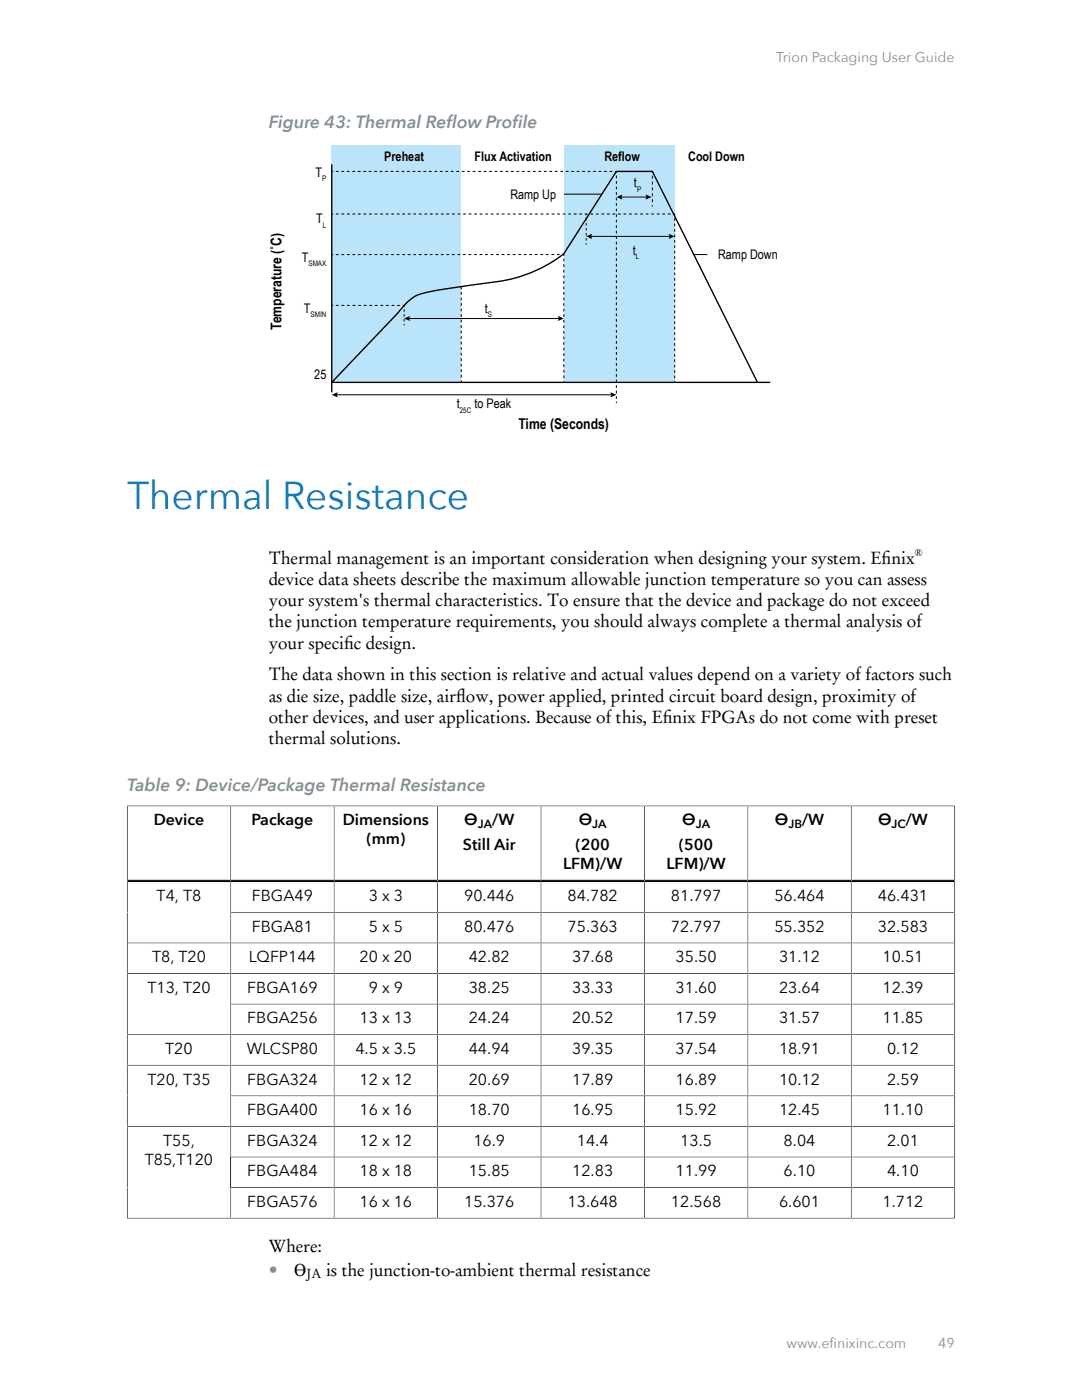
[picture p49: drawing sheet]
<svg xmlns="http://www.w3.org/2000/svg" width="216mm" height="279mm" viewBox="0 0 216 279" stroke-linecap="round" stroke-linejoin="round" font-family="sans-serif">
<defs><g id="words">
<text font-size="7.8" fill="#127abc" x="25.4" y="101.5">Thermal Resistance</text>
<g font-size="3.5" fill="#829096">
<text x="53.6" y="25.6">Figure 43: Thermal Reflow Profile</text>
<text x="25.4" y="157.9">Table 9: Device/Package Thermal Resistance</text>
<text x="53.6" y="254.6">•</text>
</g>
<g font-size="3.5">
<text x="53.6" y="112.5">Thermal management is an important consideration when designing your system. Ef</text>
<text x="175.9" y="112.5">inix</text>
<text x="53.6" y="116.7">device data sheets describe the maximum allowable junction temperature so you can assess</text>
<text x="53.6" y="121">your system's thermal characteristics. To ensure that the device and package do not exceed</text>
<text x="53.6" y="125.2">the junction temperature requirements, you should always complete a thermal analysis of</text>
<text x="53.6" y="129.4">your specif</text>
<text x="68.7" y="129.4">ic design.</text>
<text x="53.6" y="135.8">The data shown in this section is relative and actual values depend on a variety of factors such</text>
<text x="53.6" y="140">as die size, paddle size, airf</text>
<text x="91" y="140">low, power applied, printed circuit board design, proximity of</text>
<text x="53.6" y="144.3">other devices, and user applications. Because of this, Ef</text>
<text x="53.6" y="148.5">thermal solutions.</text>
<text x="132.3" y="144.3">inix FPGAs do not come with preset</text>
<text x="53.6" y="249.8">Where:</text>
<text x="58.6" y="254.6">Θ</text>
<text x="65.1" y="254.6">is the junction-to-ambient thermal resistance</text>
</g>
<g font-size="3.2">
<text x="30.7" y="164.7">Device</text>
<text x="50.2" y="164.7">Package</text>
<text x="68.4" y="164.7">Dimensions</text>
<text x="92.6" y="164.7">Θ</text>
<text x="98.2" y="164.7">/W</text>
<text x="115.5" y="164.7">Θ</text>
<text x="136.1" y="164.7">Θ</text>
<text x="154.6" y="164.7">Θ</text>
<text x="160" y="164.7">/W</text>
<text x="175.2" y="164.7">Θ</text>
<text x="180.7" y="164.7">/W</text>
<text x="73.1" y="168.5">(mm)</text>
<text x="92.4" y="169.6">Still Air</text>
<text x="112.4" y="173.4">LFM)/W</text>
<text x="114.8" y="169.6">(200</text>
<text x="133" y="173.4">LFM)/W</text>
<text x="135.5" y="169.6">(500</text>
<text x="31.3" y="179.8">T4, T8</text>
<text x="50.3" y="179.8">FBGA49</text>
<text x="73.6" y="179.8">3 x 3</text>
<text x="92.6" y="179.8">90.446</text>
<text x="113.3" y="179.8">84.782</text>
<text x="133.9" y="179.8">81.797</text>
<text x="154.5" y="179.8">56.464</text>
<text x="175.2" y="179.8">46.431</text>
<text x="50.3" y="186">FBGA81</text>
<text x="73.6" y="186">5 x 5</text>
<text x="92.6" y="186">80.476</text>
<text x="113.3" y="186">75.363</text>
<text x="133.9" y="186">72.797</text>
<text x="154.5" y="186">55.352</text>
<text x="175.2" y="186">32.583</text>
<text x="30.3" y="192.1">T8, T20</text>
<text x="49.7" y="192.1">LQFP144</text>
<text x="71.7" y="192.1">20 x 20</text>
<text x="93.5" y="192.1">42.82</text>
<text x="114.2" y="192.1">37.68</text>
<text x="134.8" y="192.1">35.50</text>
<text x="155.4" y="192.1">31.12</text>
<text x="176.1" y="192.1">10.51</text>
<text x="29.4" y="198.2">T13, T20</text>
<text x="49.3" y="198.2">FBGA169</text>
<text x="73.6" y="198.2">9 x 9</text>
<text x="93.5" y="198.2">38.25</text>
<text x="114.2" y="198.2">33.33</text>
<text x="134.8" y="198.2">31.60</text>
<text x="155.4" y="198.2">23.64</text>
<text x="176.1" y="198.2">12.39</text>
<text x="49.3" y="204.3">FBGA256</text>
<text x="71.7" y="204.3">13 x 13</text>
<text x="93.5" y="204.3">24.24</text>
<text x="114.2" y="204.3">20.52</text>
<text x="134.8" y="204.3">17.59</text>
<text x="155.4" y="204.3">31.57</text>
<text x="176.1" y="204.3">11.85</text>
<text x="33" y="210.4">T20</text>
<text x="49.3" y="210.4">WLCSP80</text>
<text x="70.9" y="210.4">4.5 x 3.5</text>
<text x="93.5" y="210.4">44.94</text>
<text x="114.2" y="210.4">39.35</text>
<text x="134.8" y="210.4">37.54</text>
<text x="155.4" y="210.4">18.91</text>
<text x="177" y="210.4">0.12</text>
<text x="29.4" y="216.5">T20, T35</text>
<text x="49.3" y="216.5">FBGA324</text>
<text x="71.7" y="216.5">12 x 12</text>
<text x="93.5" y="216.5">20.69</text>
<text x="114.2" y="216.5">17.89</text>
<text x="134.8" y="216.5">16.89</text>
<text x="155.4" y="216.5">10.12</text>
<text x="177" y="216.5">2.59</text>
<text x="49.3" y="222.6">FBGA400</text>
<text x="71.7" y="222.6">16 x 16</text>
<text x="93.5" y="222.6">18.70</text>
<text x="114.2" y="222.6">16.95</text>
<text x="134.8" y="222.6">15.92</text>
<text x="155.4" y="222.6">12.45</text>
<text x="176.1" y="222.6">11.10</text>
<text x="28.9" y="232.5">T85,T120</text>
<text x="32.6" y="228.7">T55,</text>
<text x="49.3" y="228.7">FBGA324</text>
<text x="71.7" y="228.7">12 x 12</text>
<text x="94.5" y="228.7">16.9</text>
<text x="115.1" y="228.7">14.4</text>
<text x="135.7" y="228.7">13.5</text>
<text x="156.4" y="228.7">8.04</text>
<text x="177" y="228.7">2.01</text>
<text x="49.3" y="234.8">FBGA484</text>
<text x="71.7" y="234.8">18 x 18</text>
<text x="93.5" y="234.8">15.85</text>
<text x="114.2" y="234.8">12.83</text>
<text x="134.8" y="234.8">11.99</text>
<text x="156.4" y="234.8">6.10</text>
<text x="177" y="234.8">4.10</text>
<text x="49.3" y="240.9">FBGA576</text>
<text x="71.7" y="240.9">16 x 16</text>
<text x="92.6" y="240.9">15.376</text>
<text x="113.3" y="240.9">13.648</text>
<text x="133.9" y="240.9">12.568</text>
<text x="155.4" y="240.9">6.601</text>
<text x="176.1" y="240.9">1.712</text>
</g>
<g font-size="3">
<text x="56.2" y="65.9" transform="rotate(-90 56.2 65.9)">Temperature (˚C)</text>
<text x="103.4" y="85.6">Time (Seconds)</text>
</g>
<g font-size="2.8" fill="#829096">
<text x="154.9" y="12.3">Trion Packaging User Guide</text>
<text x="156.9" y="269.1">www.efinixinc.com</text>
<text x="187.2" y="269.1">49</text>
</g>
<g font-size="2.6">
<text x="63" y="35.3">T</text>
<text x="76.7" y="32.2">Preheat</text>
<text x="94.7" y="32.2">Flux Activation</text>
<text x="120.6" y="32.2">Reflow</text>
<text x="137.3" y="32.2">Cool Down</text>
<text x="101.8" y="39.7">Ramp Up</text>
<text x="126.5" y="37.3">t</text>
<text x="63.1" y="44.5">T</text>
<text x="60.2" y="52.3">T</text>
<text x="126.3" y="50.8">t</text>
<text x="143.3" y="51.7">Ramp Down</text>
<text x="60.6" y="62.4">T</text>
<text x="96.7" y="62.4">t</text>
<text x="62.7" y="75.6">25</text>
<text x="91.1" y="81.5">t</text>
<text x="94.7" y="81.5">to Peak</text>
<text x="61.2" y="255.1">JA</text>
</g>
<g font-size="2.4">
<text x="95.3" y="165.3">JA</text>
<text x="118.2" y="165.3">JA</text>
<text x="138.8" y="165.3">JA</text>
<text x="157.3" y="165.3">JB</text>
<text x="177.9" y="165.3">JC</text>
</g>
<text font-size="2" x="182.5" y="111">®</text>
<g font-size="1.5">
<text x="64.3" y="36.2">P</text>
<text x="127.1" y="38.2">P</text>
<text x="64.4" y="45.4">L</text>
<text x="61.6" y="53.2">SMAX</text>
<text x="126.9" y="51.7">L</text>
<text x="62" y="63.3">SMIN</text>
<text x="97.3" y="63.3">S</text>
<text x="91.7" y="82.4">25C</text>
</g>
</g></defs>
<g fill="#b9e4fa">
<path d="M112.5 28.9h22.1v47.4h-22.1z"/>
<path d="M66.2 28.9h25.8v47.4h-25.8z"/>
</g>
<path d="M66.2 32.8v45.5M151.1 76.3l-20.9-42.1h-7.2l-10.5 16.4a27.9 27.9 0 0 1-14.8 5.8l-4.9 .7a56.2 56.2 0 0 0-9.5 1.8 11.1 11.1 0 0 0-3.8 3.5l-13.3 13.9h87.5" fill="none" stroke="#000" stroke-width=".28"/>
<g fill="none" stroke="#000" stroke-width=".2">
<path d="M66.2 34.2h.3M112.5 38.8h7.7M122.7 34.2h.3v.3M123.8 39.3h5.4M130.2 34.2v.3M66.2 50.8h.3M66.2 42.7h.3M112.2 50.8h.3v.3M117 42.7v.3M117 48.5v.3M117.8 47.2h16M130.2 41v.2"/>
<path d="M134.4 42.7h.2v.3M138.5 50.8h2.7M66.2 61h.3M67 78.8h55.2M80.4 61h.2v.2M80.6 64.6v.3M81.5 63.6h30.2M112.5 76v.3M134.6 76v.3M123 80.2v.2M25.3 160.8h165.3M25.4 160.8v82.4"/>
<path d="M46 160.8v82.3M66.7 160.8v82.3M87.3 160.8v82.3M107.9 160.8v82.3M128.6 160.8v82.3M149.2 160.8v82.3M169.9 160.8v82.3M190.5 160.8v82.4M25.4 188.2h165.1M25.4 194.3h165.1M46 182.1h144.5M25.4 212.6h165.1"/>
<path d="M46 200.4h144.5M46 218.7h144.5M190.5 206.5h-165.1M25.4 224.8h165.1M46 230.9h144.5M46 237h144.5M25.3 243.1h165.3"/>
</g>
<path d="M123 35v44.9M130.2 35.1v5.5M67 50.8h45M67 42.7h67.1M112.5 51.6v24.2M67 61h13.1" fill="none" stroke="#000" stroke-width=".2" stroke-dasharray=".6 .6" stroke-linecap="butt"/>
<path d="M67 34.2h55.4M117 43.5v4.8M134.6 43.5v32.3M80.6 61.7v2.7" fill="none" stroke="#000" stroke-width=".2" stroke-dasharray=".5 .5" stroke-linecap="butt"/>
<path d="M92 57.2v19.1" fill="none" stroke="#000" stroke-width=".2" stroke-dasharray=".6" stroke-linecap="butt"/>
<path d="M123 39.3l1.2-.5-.2 .5 .2 .6zM128.8 38.8l1.2 .5-1.2 .6 .2-.6zM117 47.2l1.2-.6-.2 .6 .2 .5zM133.4 46.6l1.2 .6-1.2 .5 .2-.5zM66.2 78.8l1.2-.5-.2 .5 .2 .5zM80.6 63.6l1.3-.6-.3 .6 .3 .5zM111.3 63l1.2 .6-1.2 .5 .2-.5zM121.8 78.3l1.2 .5-1.2 .5 .2-.5z" fill="#000"/>
<path d="M25.4 175.8h165.1" fill="none" stroke="#000" stroke-width=".53"/>
<use href="#words"/>
</svg>
